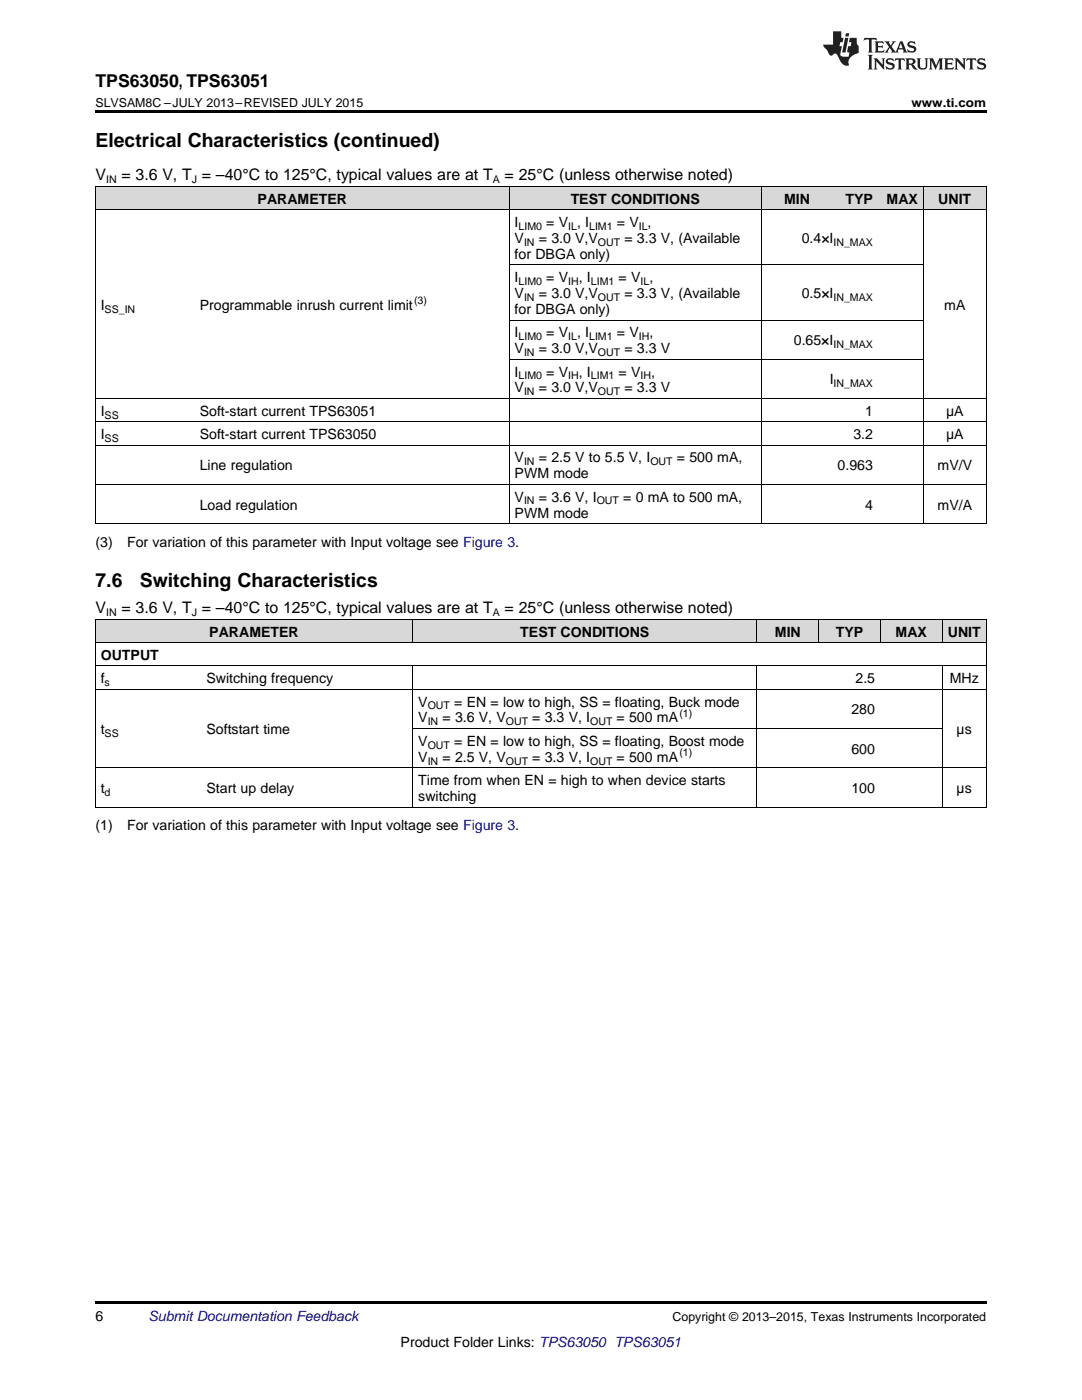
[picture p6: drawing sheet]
<svg xmlns="http://www.w3.org/2000/svg" width="216mm" height="279mm" viewBox="0 0 216 279" stroke-linecap="round" stroke-linejoin="round" font-family="sans-serif">
<defs><g id="words">
<g font-size="3.9">
<text x="19" y="29.3">Electrical Characteristics (continued)</text>
<text x="19" y="117.2">7.6</text>
<text x="27.9" y="117.2">Switching Characteristics</text>
</g>
<text font-size="3.5" x="19" y="17.3">TPS63050, TPS63051</text>
<g font-size="3.2">
<text x="19" y="36">V</text>
<text x="24.2" y="36">= 3.6 V, T = –40°C to 125°C, typical values are at T</text>
<text x="100.7" y="36">= 25°C (unless otherwise noted)</text>
<text x="19" y="122.4">V</text>
<text x="24.2" y="122.4">= 3.6 V, T = –40°C to 125°C, typical values are at T</text>
<text x="100.7" y="122.4">= 25°C (unless otherwise noted)</text>
</g>
<g font-size="2.8">
<text x="51.4" y="40.6">PARAMETER</text>
<text x="113.9" y="40.6">TEST CONDITIONS</text>
<text x="156.5" y="40.6">MIN</text>
<text x="168.7" y="40.6">TYP</text>
<text x="176.9" y="40.6">MAX</text>
<text x="187.2" y="40.6">UNIT</text>
<text x="102.7" y="45.3">I</text>
<text x="109" y="45.3">= V , I</text>
<text x="123.1" y="45.3">= V ,</text>
<text x="102.7" y="48.5">V</text>
<text x="102.7" y="51.6">for DBGA only)</text>
<text x="107.5" y="48.5">= 3.0 V,V</text>
<text x="124.6" y="48.5">= 3.3 V, (Available</text>
<text x="160" y="48.5">0.4×I</text>
<text x="102.7" y="56.3">I</text>
<text x="102.7" y="59.5">V</text>
<text x="107.5" y="59.5">= 3.0 V,V</text>
<text x="109" y="56.3">= V</text>
<text x="115.5" y="56.3">, I</text>
<text x="123.4" y="56.3">= V ,</text>
<text x="124.6" y="59.5">= 3.3 V, (Available</text>
<text x="160" y="59.5">0.5×I</text>
<text x="20.1" y="61.8">I</text>
<text x="39.9" y="61.8">Programmable inrush current limit</text>
<text x="102.7" y="62.7">for DBGA only)</text>
<text x="188.4" y="61.8">mA</text>
<text x="102.7" y="67.3">I</text>
<text x="102.7" y="70.5">V</text>
<text x="107.5" y="70.5">= 3.0 V,V</text>
<text x="109" y="67.3">= V , I</text>
<text x="123.1" y="67.3">= V</text>
<text x="124.6" y="70.5">= 3.3 V</text>
<text x="129.6" y="67.3">,</text>
<text x="158.4" y="68.9">0.65×I</text>
<text x="102.7" y="75.1">I</text>
<text x="109" y="75.1">= V</text>
<text x="115.5" y="75.1">, I</text>
<text x="123.4" y="75.1">= V</text>
<text x="129.9" y="75.1">,</text>
<text x="165.6" y="76.7">I</text>
<text x="20.1" y="83">I</text>
<text x="39.9" y="83">Soft-start current TPS63051</text>
<text x="102.7" y="78.3">V</text>
<text x="107.5" y="78.3">= 3.0 V,V</text>
<text x="124.6" y="78.3">= 3.3 V</text>
<text x="172.6" y="83">1</text>
<text x="188.8" y="83">μA</text>
<text x="20.1" y="87.6">I</text>
<text x="39.9" y="87.6">Soft-start current TPS63050</text>
<text x="170.3" y="87.6">3.2</text>
<text x="188.8" y="87.6">μA</text>
<text x="39.9" y="93.9">Line regulation</text>
<text x="102.7" y="92.3">V</text>
<text x="102.7" y="95.5">PWM mode</text>
<text x="107.5" y="92.3">= 2.5 V to 5.5 V, I</text>
<text x="135.1" y="92.3">= 500 mA,</text>
<text x="167.1" y="93.9">0.963</text>
<text x="187.1" y="93.9">mV/V</text>
<text x="39.9" y="101.7">Load regulation</text>
<text x="102.7" y="100.1">V</text>
<text x="107.5" y="100.1">= 3.6 V, I</text>
<text x="124.4" y="100.1">= 0 mA to 500 mA,</text>
<text x="172.6" y="101.7">4</text>
<text x="187.1" y="101.7">mV/A</text>
<text x="102.7" y="103.3">PWM mode</text>
<text x="19" y="109.1">(3)</text>
<text x="25.4" y="109.1">For variation of this parameter with Input voltage see Figure 3.</text>
<text x="20.1" y="131.7">OUTPUT</text>
<text x="41.8" y="127">PARAMETER</text>
<text x="103.8" y="127">TEST CONDITIONS</text>
<text x="154.6" y="127">MIN</text>
<text x="166.8" y="127">TYP</text>
<text x="178.7" y="127">MAX</text>
<text x="189.1" y="127">UNIT</text>
<text x="20.1" y="136.3">f</text>
<text x="41.2" y="136.3">Switching frequency</text>
<text x="170.7" y="136.3">2.5</text>
<text x="189.5" y="136.3">MHz</text>
<text x="83.5" y="141">V</text>
<text x="90.6" y="141">= EN = low to high, SS = floating, Buck mode</text>
<text x="169.9" y="142.6">280</text>
<text x="20.1" y="146.5">t</text>
<text x="41.2" y="146.5">Softstart time</text>
<text x="83.5" y="144.2">V</text>
<text x="83.5" y="148.8">V</text>
<text x="88.3" y="144.2">= 3.6 V, V</text>
<text x="90.6" y="148.8">= EN = low to high, SS = floating, Boost mode</text>
<text x="106.2" y="144.2">= 3.3 V, I</text>
<text x="123" y="144.2">= 500 mA</text>
<text x="190.9" y="146.5">µs</text>
<text x="83.5" y="152">V</text>
<text x="88.3" y="152">= 2.5 V, V</text>
<text x="106.2" y="152">= 3.3 V, I</text>
<text x="123" y="152">= 500 mA</text>
<text x="169.9" y="150.4">600</text>
<text x="20.1" y="158.3">t</text>
<text x="41.2" y="158.3">Start up delay</text>
<text x="83.5" y="156.7">Time from when EN = high to when device starts</text>
<text x="83.5" y="159.8">switching</text>
<text x="169.9" y="158.3">100</text>
<text x="190.9" y="158.3">µs</text>
<text x="19" y="165.7">(1)</text>
<text x="25.4" y="165.7">For variation of this parameter with Input voltage see Figure 3.</text>
<text x="19" y="263.6">6</text>
<text x="79.9" y="268.9">Product Folder Links: TPS63050 TPS63051</text>
</g>
<text font-size="2.8" fill="#0000c8" x="29.6" y="263.6">Submit Documentation Feedback</text>
<g font-size="2.5">
<text x="19" y="21.4">SLVSAM8C –JULY 2013–REVISED JULY 2015</text>
<text x="181.9" y="21.4">www.ti.com</text>
<text x="134.2" y="263.6">Copyright © 2013–2015, Texas Instruments Incorporated</text>
</g>
<g font-size="2.1">
<text x="21.2" y="36.6">IN</text>
<text x="38.3" y="36.6">J</text>
<text x="98.3" y="36.6">A</text>
<text x="103.5" y="45.9">LIM0</text>
<text x="113.4" y="45.9">IL</text>
<text x="117.5" y="45.9">LIM1</text>
<text x="127.5" y="45.9">IL</text>
<text x="104.6" y="49">IN</text>
<text x="119.3" y="49">OUT</text>
<text x="166.3" y="49">IN_MAX</text>
<text x="103.5" y="56.9">LIM0</text>
<text x="113.4" y="56.9">IH</text>
<text x="117.9" y="56.9">LIM1</text>
<text x="127.8" y="56.9">IL</text>
<text x="20.9" y="62.4">SS_IN</text>
<text x="82.6" y="60.7">(3)</text>
<text x="104.6" y="60">IN</text>
<text x="119.3" y="60">OUT</text>
<text x="166.3" y="60">IN_MAX</text>
<text x="103.5" y="67.9">LIM0</text>
<text x="104.6" y="71">IN</text>
<text x="113.4" y="67.9">IL</text>
<text x="117.5" y="67.9">LIM1</text>
<text x="119.3" y="71">OUT</text>
<text x="127.5" y="67.9">IH</text>
<text x="166.3" y="69.5">IN_MAX</text>
<text x="103.5" y="75.7">LIM0</text>
<text x="113.4" y="75.7">IH</text>
<text x="117.9" y="75.7">LIM1</text>
<text x="127.8" y="75.7">IH</text>
<text x="166.3" y="77.3">IN_MAX</text>
<text x="20.9" y="83.5">SS</text>
<text x="104.6" y="78.9">IN</text>
<text x="119.3" y="78.9">OUT</text>
<text x="20.9" y="88.2">SS</text>
<text x="104.6" y="92.9">IN</text>
<text x="129.8" y="92.9">OUT</text>
<text x="104.6" y="100.7">IN</text>
<text x="119.1" y="100.7">OUT</text>
<text x="21.2" y="123">IN</text>
<text x="38.3" y="123">J</text>
<text x="98.3" y="123">A</text>
<text x="20.9" y="136.9">s</text>
<text x="85.3" y="141.6">OUT</text>
<text x="135.6" y="143.1">(1)</text>
<text x="20.9" y="147.1">SS</text>
<text x="85.3" y="144.7">IN</text>
<text x="85.3" y="149.4">OUT</text>
<text x="100.9" y="144.7">OUT</text>
<text x="117.8" y="144.7">OUT</text>
<text x="85.3" y="152.6">IN</text>
<text x="100.9" y="152.6">OUT</text>
<text x="117.8" y="152.6">OUT</text>
<text x="135.6" y="150.9">(1)</text>
<text x="20.9" y="158.8">d</text>
</g>
</g></defs>
<g fill="#d8d8d8">
<path d="M19 123.6h21.1v4.7h-21.1z"/>
<path d="M40.1 123.6h1.8v4.7h-1.8z"/>
<path d="M41.9 123.6h33.5v4.7h-33.5z"/>
<path d="M75.4 123.6h7v4.7h-7z"/>
<path d="M82.4 123.6h68.7v4.7h-68.7z"/>
<path d="M151.1 123.6h12.3v4.7h-12.3z"/>
<path d="M163.4 123.6h12.3v4.7h-12.3z"/>
<path d="M175.7 123.6h12.3v4.7h-12.3z"/>
<path d="M188 123.6h8.8v4.7h-8.8z"/>
<path d="M19 37.3h19.8v4.6h-19.8z"/>
<path d="M38.8 37.3h1.8v4.6h-1.8z"/>
<path d="M40.6 37.3h39.5v4.6h-39.5z"/>
<path d="M80.1 37.3h21.5v4.6h-21.5z"/>
<path d="M101.6 37.3h50.3v4.6h-50.3z"/>
<path d="M151.9 37.3h10.8v4.6h-10.8z"/>
<path d="M162.7 37.3h12.6v4.6h-12.6z"/>
<path d="M175.3 37.3h9v4.6h-9z"/>
<path d="M184.3 37.3h12.5v4.6h-12.5z"/>
</g>
<path d="M19 22h177.8v.5h-177.8zM19 104.5l.2 .1zM162.6 104.5l.1 .1zM196.7 104.5l.1 .1zM19 161.1h.2zM163.3 161.1h.1zM175.6 161.1h.1zM187.9 161.1h.1zM196.7 161.1h.1zM19 259.7h177.8v.5h-177.8z" fill="#000"/>
<g fill="none" stroke="#000" stroke-width=".2">
<path d="M19 37.2h177.8M19.1 37.2v67.4M101.6 37.2v67.4M151.9 37.2v67.4M184.2 37.2v67.4M196.8 37.2v67.4M19 41.9h177.8M101.6 52.9h82.7M19 79.5h177.8M101.6 71.7h82.7M101.6 63.9h82.7M19 96.7h177.8"/>
<path d="M19 88.8h177.8M19 84.2h177.8M19 104.5h177.8M19 137.6h177.8M19 132.9h177.8M19 128.3h177.8M19 123.6h177.8M19.1 123.6v37.5M82.4 123.6v4.7M82.4 132.9v28.2M151 123.6v4.7M151 132.9v28.2"/>
<path d="M163.3 123.6v4.7M175.7 123.6v4.7M188 123.6v4.7M188 132.9v28.2M196.8 123.6v37.5M19 153.2h177.8M82.4 145.4h105.6M19 161.1h177.8"/>
</g>
<g fill="#231f20">
<path d="M172.5 7.6l-.1 .5 .4-.2h.6v.1v2.1l-.2 .4h.9l-.2-.4v-2.1l.1-.1h.5l.5 .2-.2-.5zM174.5 8.3l.2 .3v1.5l-.2 .4h1.8l.2-.6a1.04 1.04 0 0 1-1.3 .2v-.7h.6l.3 .2v-.6l-.3 .2h-.6v-.6l.8-.1 .4 .3-.2-.5zM176.5 8.3l.9 1.1-.9 1.1h.8l-.2-.2 .4-.7 .5 .7-.2 .2h1.5l-.2-.2 .2-.4h.9l.1 .4-.2 .2h1l-.3-.3-.7-1.9h-.5l-.9 2-.8-1 .9-1h-.8l.1 .3-.4 .5-.3-.6 .1-.2zM179.7 8.6l.4 1h-.7zM181.3 8.4a.63 .63 0 0 0-.2 .7 .63 .63 0 0 0 .6 .4l.6 .2 .1 .2a.75 .75 0 0 1-.7 .4 .75 .75 0 0 1-.6-.5l.1 .7 .1-.1a1.11 1.11 0 0 0 1.5-.6 1.13 1.13 0 0 0-1.2-.8l-.1-.4a1.04 1.04 0 0 1 1.2 .2l-.2-.5-.2 .1-.4-.2zM173.2 10.9l.2 .4v2.2l-.2 .4h1l-.3-.4v-2.2l.3-.4zM174.3 11.6l.3 .4v1.5l-.3 .4h.8l-.2-.4v-1.3l1.5 1.7v-1.9l.2-.4h-.7l.2 .4v.9l-1.1-1.3zM177 11.8a.62 .62 0 0 0-.2 .7 .62 .62 0 0 0 .6 .4l.6 .1 .1 .3a.76 .76 0 0 1-.7 .3 .76 .76 0 0 1-.7-.4l.2 .7 .1-.1a1.11 1.11 0 0 0 1.5-.6 1.13 1.13 0 0 0-1.2-.8l-.1-.4a1.04 1.04 0 0 1 1.2 .2l-.2-.6-.2 .1-.5-.1zM178.7 11.6l-.2 .6a.61 .61 0 0 1 .8-.3v1.6l-.2 .4h.9l-.2-.4v-1.6a.63 .63 0 0 1 .7 .3l-.1-.6zM180.6 11.6l.3 .4v1.5l-.3 .4h1l-.2-.2-.1-.8 .6 .2a.76 .76 0 0 0 1.2 .7l-1-1a.58 .58 0 0 0 .6-.5 .58 .58 0 0 0-.5-.6zM181.4 11.9h.1a.45 .45 0 0 1 .5 .1 .45 .45 0 0 1 .1 .5l-.8 .2zM182.9 11.6l.2 .2a2.17 2.17 0 0 0 .3 1.9 .99 .99 0 0 0 1.6-.6v-1.1l.2-.4h-.7l.2 .2a1.92 1.92 0 0 1-.2 1.8 .6 .6 0 0 1-.9-.5v-1.1l.2-.4zM185.4 11.6l.2 .4v1.5l-.2 .4h.7l-.2-.4v-1.4l.8 1.8 .8-1.8v1.4l-.2 .4h.9l-.2-.4v-1.5l.2-.4h-.8l-.6 1.5-.6-1.5zM188.4 11.6l.2 .4v1.5l-.2 .4h1.8l.1-.6a1.04 1.04 0 0 1-1.2 .1v-.6h.5l.4 .2v-.6l-.4 .2h-.5v-.7h.8l.3 .3-.1-.6zM190.5 11.6l.2 .4v1.5l-.2 .4h.7l-.2-.4v-1.3l1.5 1.7v-1.9l.2-.4h-.7l.2 .4v.9l-1.1-1.3zM192.9 11.6l-.1 .6a.61 .61 0 0 1 .7-.3l.1 1.6-.3 .4h1l-.3-.4 .1-1.6a.63 .63 0 0 1 .7 .3l-.1-.6zM195.2 11.8a.62 .62 0 0 0-.2 .7 .62 .62 0 0 0 .6 .4l.6 .1 .1 .3a.76 .76 0 0 1-.7 .3 .76 .76 0 0 1-.6-.4l.1 .7 .1-.1a1.11 1.11 0 0 0 1.6-.6 1.13 1.13 0 0 0-1.3-.8l-.1-.4a1.04 1.04 0 0 1 1.2 .2l-.1-.6-.2 .1-.5-.1z"/>
<path d="M166.2 6.3v2.6h-1.9v.4l.8 .9a.91 .91 0 0 0 1 .8 .56 .56 0 0 1 .5-.3 .56 .56 0 0 1 .5 .3l.4 .8a1.53 1.53 0 0 0 1.9 1.2 1.54 1.54 0 0 1 1-2.1l.9-.3v-1.4a1.52 1.52 0 0 1-.4-1.6h-1.3l-.2 .8h.5l-.2 .8h-.5l-.1 1v.2l.4 .1-.2 .8a1.93 1.93 0 0 1-1.6-.3l.3-1.8h-.5l.2-.8h.4l.2-.8h-.4v-1.3zM168.6 7.6l-.6 2.9h.7l.6-2.9zM168.8 6.6l-.1 .7h.6l.2-.7z"/>
</g>
<use href="#words"/>
</svg>
